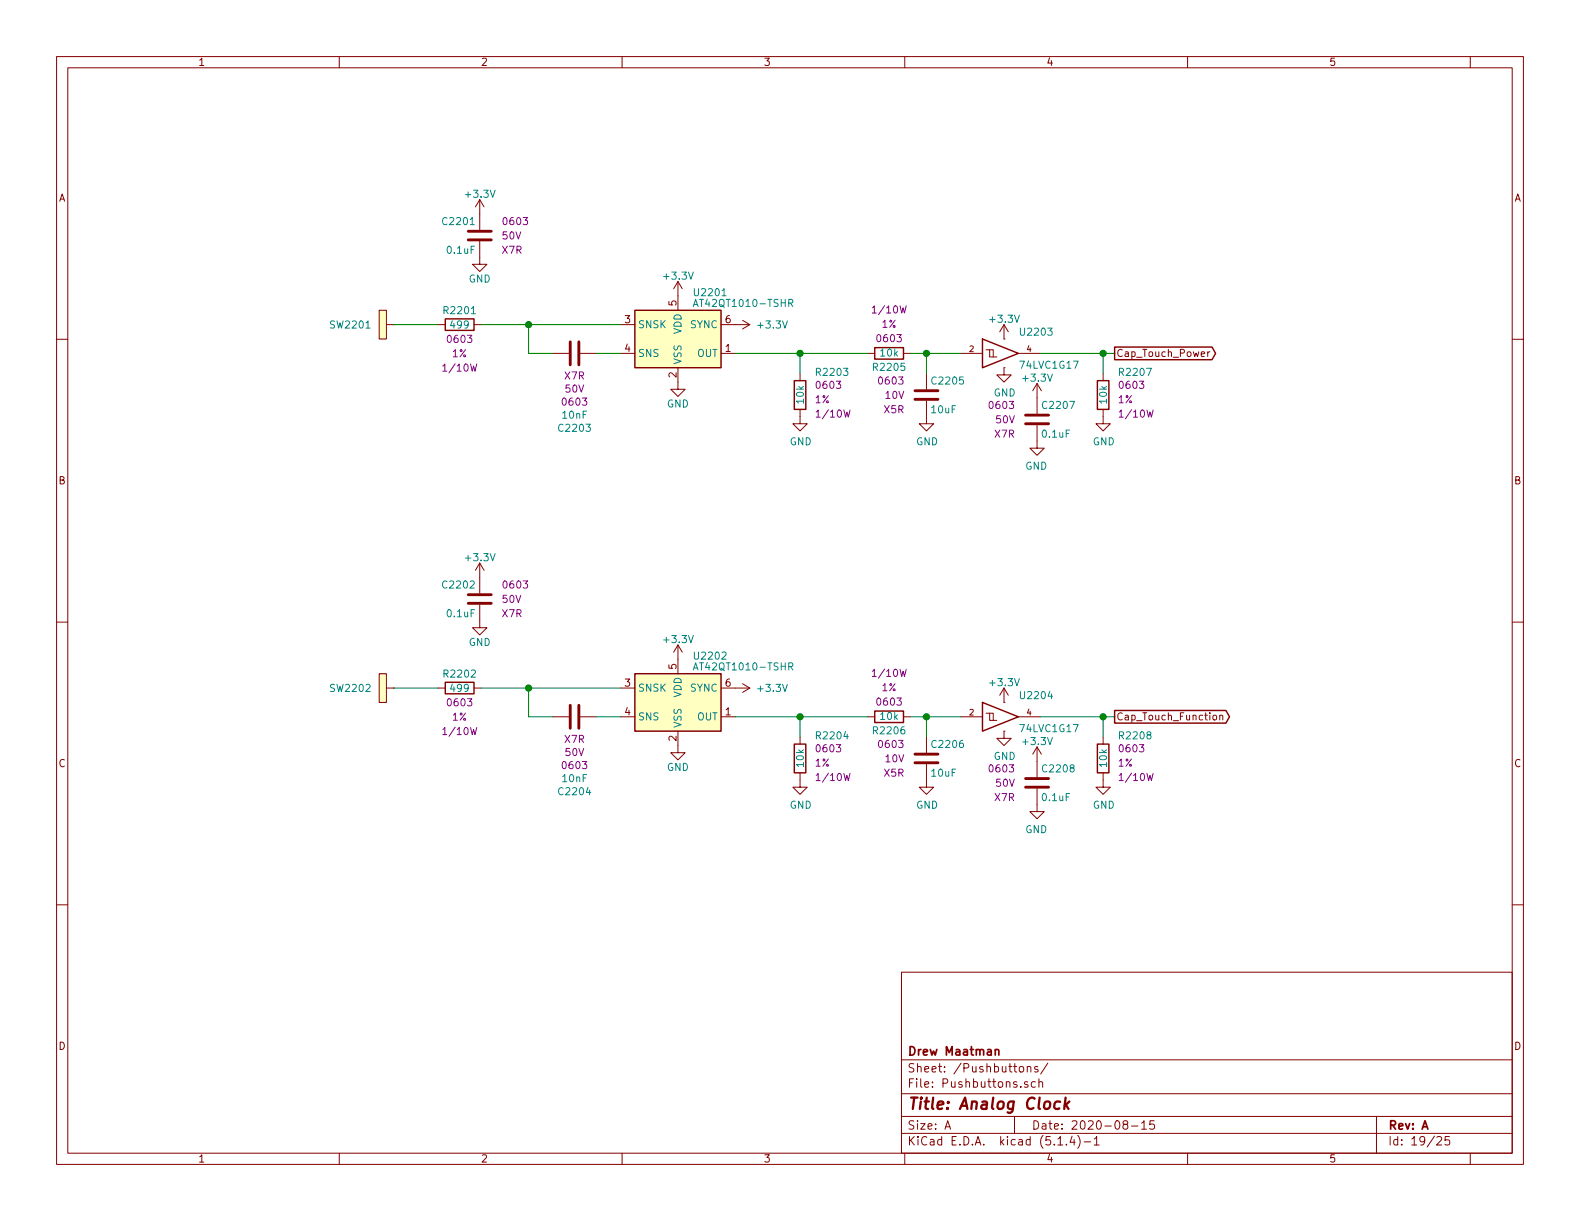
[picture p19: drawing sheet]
<svg xmlns="http://www.w3.org/2000/svg" width="279mm" height="216mm" viewBox="0 0 279 216" stroke-linecap="round" stroke-linejoin="round" font-family="sans-serif">
<defs><g id="words">
<text font-size="2.8" fill="#840000" x="160.4" y="196.2">Title: Analog Clock</text>
<g font-size="2.1" fill="#840000">
<text x="160.4" y="189.6">Sheet: /Pushbuttons/</text>
<text x="160.4" y="186.6">Drew Maatman</text>
<text x="160.4" y="192.3">File: Pushbuttons.sch</text>
<text x="160.4" y="202.5">KiCad E.D.A. kicad (5.1.4)-1</text>
<text x="160.4" y="199.7">Size: A</text>
<text x="182.4" y="199.7">Date: 2020-08-15</text>
<text x="245.4" y="199.7">Rev: A</text>
<text x="245.4" y="202.5">Id: 19/25</text>
</g>
<g font-size="1.8" fill="#840000">
<text x="35" y="11.6">1</text>
<text x="85" y="11.6">2</text>
<text x="135" y="11.6">3</text>
<text x="185" y="11.6">4</text>
<text x="235" y="11.6">5</text>
<text x="10.4" y="35.6">A</text>
<text x="267.8" y="35.6">A</text>
<text x="110.5" y="57.2">3</text>
<text x="119.6" y="54.1" transform="rotate(-90 119.6 54.1)">5</text>
<text x="128.3" y="57.2">6</text>
<text x="110.5" y="62.2">4</text>
<text x="128.3" y="62.2">1</text>
<text x="197.4" y="63.1">Cap_Touch_Power</text>
<text x="119.6" y="66.8" transform="rotate(-90 119.6 66.8)">2</text>
<text x="10.4" y="85.6">B</text>
<text x="267.8" y="85.6">B</text>
<text x="119.6" y="118.3" transform="rotate(-90 119.6 118.3)">5</text>
<text x="110.5" y="121.4">3</text>
<text x="128.3" y="121.4">6</text>
<text x="110.5" y="126.5">4</text>
<text x="119.6" y="131" transform="rotate(-90 119.6 131)">2</text>
<text x="128.3" y="126.5">1</text>
<text x="197.4" y="127.4">Cap_Touch_Function</text>
<text x="10.4" y="135.6">C</text>
<text x="267.8" y="135.6">C</text>
<text x="10.4" y="185.6">D</text>
<text x="267.8" y="185.6">D</text>
<text x="35" y="205.5">1</text>
<text x="85" y="205.5">2</text>
<text x="135" y="205.5">3</text>
<text x="185" y="205.5">4</text>
<text x="235" y="205.5">5</text>
</g>
<g font-size="1.8" fill="#008484">
<text x="82.5" y="35">+3.3V</text>
<text x="78.5" y="39.8">C2201</text>
<text x="79.2" y="44.9">0.1uF</text>
<text x="82.9" y="50">GND</text>
<text x="117.6" y="49.5">+3.3V</text>
<text x="123" y="52.4">U2201</text>
<text x="58.6" y="58.1">SW2201</text>
<text x="78.7" y="55.5">R2201</text>
<text x="79.8" y="58.1">499</text>
<text x="112.8" y="58">SNSK</text>
<text x="120.5" y="59.1" transform="rotate(-90 120.5 59.1)">VDD</text>
<text x="122.1" y="58">SYNC</text>
<text x="123.4" y="54.3">AT42QT1010-TSHR</text>
<text x="134.2" y="58.1">+3.3V</text>
<text x="175.2" y="57.1">+3.3V</text>
<text x="180.6" y="59.4">U2203</text>
<text x="112.8" y="63.1">SNS</text>
<text x="120.5" y="64.5" transform="rotate(-90 120.5 64.5)">VSS</text>
<text x="123.3" y="63.1">OUT</text>
<text x="154.6" y="65.6">R2205</text>
<text x="155.8" y="63">10k</text>
<text x="180.6" y="65.2">74LVC1G17</text>
<text x="142.2" y="71.3" transform="rotate(-90 142.2 71.3)">10k</text>
<text x="144.6" y="66.5">R2203</text>
<text x="165" y="68">C2205</text>
<text x="175.7" y="70.1">GND</text>
<text x="181.1" y="67.5">+3.3V</text>
<text x="195.8" y="71.3" transform="rotate(-90 195.8 71.3)">10k</text>
<text x="198.1" y="66.5">R2207</text>
<text x="99" y="76.4">C2203</text>
<text x="99.5" y="74">10nF</text>
<text x="117.9" y="72.1">GND</text>
<text x="164.8" y="73.1">10uF</text>
<text x="184.4" y="77.4">0.1uF</text>
<text x="184.6" y="72.3">C2207</text>
<text x="139.6" y="78.7">GND</text>
<text x="162" y="78.7">GND</text>
<text x="181.3" y="83.1">GND</text>
<text x="193.2" y="78.7">GND</text>
<text x="82.5" y="99.2">+3.3V</text>
<text x="78.5" y="104.1">C2202</text>
<text x="79.2" y="109.1">0.1uF</text>
<text x="117.6" y="113.7">+3.3V</text>
<text x="78.7" y="119.8">R2202</text>
<text x="82.9" y="114.2">GND</text>
<text x="123" y="116.6">U2202</text>
<text x="123.4" y="118.5">AT42QT1010-TSHR</text>
<text x="58.6" y="122.4">SW2202</text>
<text x="79.8" y="122.4">499</text>
<text x="112.8" y="122.3">SNSK</text>
<text x="120.5" y="123.4" transform="rotate(-90 120.5 123.4)">VDD</text>
<text x="122.1" y="122.3">SYNC</text>
<text x="134.2" y="122.4">+3.3V</text>
<text x="175.2" y="121.3">+3.3V</text>
<text x="180.6" y="123.6">U2204</text>
<text x="112.8" y="127.4">SNS</text>
<text x="120.5" y="128.8" transform="rotate(-90 120.5 128.8)">VSS</text>
<text x="123.3" y="127.4">OUT</text>
<text x="144.6" y="130.7">R2204</text>
<text x="154.6" y="129.8">R2206</text>
<text x="155.8" y="127.3">10k</text>
<text x="180.6" y="129.5">74LVC1G17</text>
<text x="181.1" y="131.7">+3.3V</text>
<text x="198.1" y="130.7">R2208</text>
<text x="117.9" y="136.3">GND</text>
<text x="142.2" y="135.6" transform="rotate(-90 142.2 135.6)">10k</text>
<text x="164.8" y="137.3">10uF</text>
<text x="165" y="132.3">C2206</text>
<text x="175.7" y="134.4">GND</text>
<text x="184.6" y="136.6">C2208</text>
<text x="195.8" y="135.6" transform="rotate(-90 195.8 135.6)">10k</text>
<text x="99" y="140.6">C2204</text>
<text x="99.5" y="138.3">10nF</text>
<text x="139.6" y="143">GND</text>
<text x="162" y="143">GND</text>
<text x="184.4" y="141.7">0.1uF</text>
<text x="193.2" y="143">GND</text>
<text x="181.3" y="147.3">GND</text>
</g>
<g font-size="1.8" fill="#840084">
<text x="89.2" y="39.8">0603</text>
<text x="88.8" y="44.9">X7R</text>
<text x="88.9" y="42.3">50V</text>
<text x="154.7" y="55.4">1/10W</text>
<text x="156" y="58">1%</text>
<text x="78.7" y="65.7">1/10W</text>
<text x="79.3" y="60.6">0603</text>
<text x="80" y="63.2">1%</text>
<text x="155.3" y="60.5">0603</text>
<text x="99.6" y="71.7">0603</text>
<text x="99.9" y="67.1">X7R</text>
<text x="100" y="69.4">50V</text>
<text x="144.1" y="71.3">1%</text>
<text x="144.6" y="68.8">0603</text>
<text x="155.6" y="68">0603</text>
<text x="156.6" y="70.5">10V</text>
<text x="197.7" y="71.3">1%</text>
<text x="198.1" y="68.8">0603</text>
<text x="144.8" y="73.8">1/10W</text>
<text x="156.4" y="73.1">X5R</text>
<text x="175.1" y="72.3">0603</text>
<text x="175.9" y="77.4">X7R</text>
<text x="176.2" y="74.9">50V</text>
<text x="198.3" y="73.8">1/10W</text>
<text x="88.9" y="106.6">50V</text>
<text x="89.2" y="104.1">0603</text>
<text x="88.8" y="109.1">X7R</text>
<text x="154.7" y="119.7">1/10W</text>
<text x="79.3" y="124.9">0603</text>
<text x="155.3" y="124.8">0603</text>
<text x="156" y="122.2">1%</text>
<text x="78.7" y="130">1/10W</text>
<text x="80" y="127.4">1%</text>
<text x="99.9" y="131.4">X7R</text>
<text x="99.6" y="136">0603</text>
<text x="100" y="133.7">50V</text>
<text x="144.1" y="135.6">1%</text>
<text x="144.6" y="133">0603</text>
<text x="155.6" y="132.3">0603</text>
<text x="156.4" y="137.3">X5R</text>
<text x="156.6" y="134.8">10V</text>
<text x="175.1" y="136.6">0603</text>
<text x="197.7" y="135.6">1%</text>
<text x="198.1" y="133">0603</text>
<text x="144.8" y="138.1">1/10W</text>
<text x="175.9" y="141.7">X7R</text>
<text x="176.2" y="139.1">50V</text>
<text x="198.3" y="138.1">1/10W</text>
</g>
<g font-size="1.4" fill="#840000">
<text x="171.4" y="62.2">2</text>
<text x="181.6" y="62.2">4</text>
<text x="171.4" y="126.5">2</text>
<text x="181.6" y="126.5">4</text>
</g>
</g></defs>
<g fill="none" stroke="#840000" stroke-width=".18">
<path d="M10 10h259.4v195.9h-259.4zM12 12h255.4v191.9h-255.4zM60 10v2M110 10v2M160 10v2M210 10v2M260 10v2M84.8 35.3v5.3M84.8 35.3l-.7 1.3M84.8 35.3l.8 1.3M10 60h2M67.1 54.9h1.2v5h-1.2z"/>
<path d="M68.3 57.4h1.3M69.6 57.4h.1M77.5 57.4h1.2M83.8 57.4h1.3M84.8 42.7v4h1.3l-1.3 1.3-1.2-1.3h1.2M109.7 57.4h2.6M119.9 49.8v5.1M119.9 49.8l-.8 1.3M119.9 49.8l.7 1.3M127.5 57.4h5.1M131.3 56.6l1.3 .8M132.6 57.4l-1.3 .8"/>
<path d="M177.5 59.9h.1M177.5 57.4v2.5M177.5 57.4l-.7 1.3M177.5 57.4l.8 1.3M267.4 60h2M97.8 62.5h2.8M102.6 62.5h2.8M109.7 62.5h2.6M119.9 65v3.8h-1.3l1.3 1.3 1.3-1.3h-1.3M127.5 62.5h2.5M141.5 72.4v2.5h1.2l-1.2 1.3-1.3-1.3h1.3M141.5 66v1.3"/>
<path d="M153.4 62.5h1.3M159.8 62.5h1.2M163.8 70.9v4h1.3l-1.3 1.3-1.2-1.3h1.2M163.8 66v2.8M169.9 62.5h3.8M174.4 61.8h.6v1.3h1.3M175 61.8h.6v1.3M177.5 65h.1M177.5 65v1.3h1.3l-1.3 1.3-1.2-1.3h1.2M180.1 62.5h3.8M183.4 75.2v4h-1.3l1.3 1.3 1.3-1.3h-1.3M183.4 67.8v5.4"/>
<path d="M183.4 67.8l-.8 1.3M183.4 67.8l.7 1.3M195.1 72.4v2.5h1.2l-1.2 1.3-1.3-1.3h1.3M195.1 66v1.3M213.6 62.2v.8M213.9 62.2l-.3 .2M84.8 99.6v5.3M84.8 99.6l-.7 1.2M84.8 99.6l.8 1.2M10 110h2M67.1 119.1h1.2v5.1h-1.2zM84.8 106.9v4.1h1.3l-1.3 1.3-1.2-1.3h1.2"/>
<path d="M119.9 114v5.1M119.9 114l-.8 1.3M119.9 114l.7 1.3M267.4 110h2M68.3 121.7h1.3M69.6 121.7h.1M77.5 121.7h1.2M83.8 121.7h1.3M97.8 126.7h2.8M102.6 126.7h2.8M109.7 126.7h2.6M109.7 121.7h2.6"/>
<path d="M119.9 129.3v3.8h-1.3l1.3 1.3 1.3-1.3h-1.3M127.5 126.7h2.5M127.5 121.7h5.1M131.3 120.9l1.3 .8M132.6 121.7l-1.3 .7M141.5 136.7v2.5h1.2l-1.2 1.3-1.3-1.3h1.3M141.5 130.3v1.3M153.4 126.7h1.3M159.8 126.7h1.2M163.8 135.1v4.1h1.3l-1.3 1.3-1.2-1.3h1.2M163.8 130.3v2.8M169.9 126.7h3.8"/>
<path d="M174.4 126.1h.6v1.3h1.3M175 126.1h.6v1.3M177.5 129.3v1.3h1.3l-1.3 1.2-1.2-1.2h1.2M177.5 129.3h.1M177.5 124.2h.1M177.5 121.7l-.7 1.2M177.5 121.7v2.5M177.5 121.7l.8 1.2M180.1 126.7h3.8M183.4 139.4v4.1h-1.3l1.3 1.3 1.3-1.3h-1.3M183.4 132.1v5.3M183.4 132.1l-.8 1.3"/>
<path d="M183.4 132.1l.7 1.3M195.1 136.7v2.5h1.2l-1.2 1.3-1.3-1.3h1.3M195.1 130.3v1.3M214.5 126.6l.2-.1 .4 .1v.5l-.1 .2h-.3l-.2-.1zM215.7 126.6l.2-.1h.3v.8M215.7 126.5v.8M10 160h2M267.4 160h2M159.4 171.9h108v32h-108zM159.4 197.4h108M159.4 193.4h108M159.4 187.4h108"/>
<path d="M167.1 199.7l.5-1.5 .5 1.5M167.2 199.2h.8M179.4 197.4v3M180.3 188.7l.2-.1 .4 .1v.7l-.2 .2-.4-.2zM181.7 188.7l.2-.1h.3l.1 1M181.7 188.6v1M181.7 191.3a.37 .37 0 0 0-.5 .2v.2l.5 .1 .1 .2-.2 .3-.4-.1M183.1 191.3h-.4l-.3 .2v.6l.3 .2 .4-.1M183.5 188.6h-.3l-.2 .2v.2l.5 .1v.4h-.5M183.7 191.4l.1-.1a.37 .37 0 0 1 .6 .2v.8M183.7 190.8v1.5M185.3 188l-1.3 1.9"/>
<path d="M198.9 198.8l-.3-.3 .1-.2a.48 .48 0 0 1 .6-.1l.1 .3-.1 .3-.6 .1a.48 .48 0 0 0 0 .6l.2 .2 .5-.2v-.4l-.2-.3M200.1 199.1h1.1M201.9 198.6l.4-.4v1.5M201.9 199.7h.8M204.1 198.2h-.7l-.1 .7 .2-.1h.5l.2 .2-.1 .5-.2 .2-.6-.2M243.4 197.4v6.5M60 203.9v2M110 203.9v2M159.4 200.4h108M160 203.9v2M187.1 202.5h.8M188.6 202.3v.2"/>
<path d="M189.6 200.9l-.4 1.1h.9M189.9 201.5v1M190.6 200.8a1.71 1.71 0 0 1 0 2.2M191.7 201.9h1.2M193.5 201.4l.4-.4v1.5M193.5 202.5h.9M210 203.9v2M254.1 201.1l.2-.1h.4l.2 .4-.9 1.1h.9M256.3 201h-.7l-.1 .7 .2-.2 .5 .1 .2 .2-.1 .5-.2 .2-.6-.2M260 203.9v2"/>
</g>
<path d="M187.5 194.8a.68 .68 0 0 0-1 .3l-.1 .6 .2 .3 .1 .1 .6-.1M188.4 194.1l-.2 2M188.5 195.3l.5 .8M189.1 194.8l-.8 .7" fill="none" stroke="#840000" stroke-width=".41"/>
<path d="M176 185.7l.2-.1h.4v1M176 185.6v1" fill="none" stroke="#840000" stroke-width=".3"/>
<g fill="none" stroke="#840000" stroke-width=".51">
<path d="M82.8 42.4h4.1M82.8 40.9h4.1M100.8 60.5v4M102.4 60.5v4M161.8 70.6h4.1M161.8 69.1h4.1M181.4 74.9h4M181.4 73.4h4M82.8 106.7h4.1M82.8 105.2h4.1M100.8 124.7v4.1M102.4 124.7v4.1"/>
<path d="M161.8 134.9h4.1M161.8 133.4h4.1M181.4 139.2h4M181.4 137.7h4"/>
</g>
<g fill="none" stroke="#840000" stroke-width=".25">
<path d="M78.7 56.4h5.1v2h-5.1zM112.3 54.9h15.2v10.1h-15.2zM173.7 59.9l6.4 2.6-6.4 2.5zM140.5 67.3h2v5.1h-2zM154.7 61.5h5.1v2h-5.1zM194.1 67.3h2v5.1h-2zM197.1 61.4h17.2l.7 1.1-.7 1.1h-17.2zM112.3 119.1h15.2v10.2h-15.2zM78.7 120.7h5.1v2h-5.1zM140.5 131.6h2v5.1h-2zM154.7 125.7h5.1v2.1h-5.1zM173.7 124.2l6.4 2.5-6.4 2.6z"/>
<path d="M194.1 131.6h2v5.1h-2zM197.1 125.6h19.7l.6 1.1-.6 1.2h-19.7z"/>
</g>
<g fill="#ffffc2" stroke="#ffffc2" stroke-width=".18">
<path d="M112.3 119.1h15.2v10.2h-15.2z"/>
<path d="M112.3 54.9h15.2v10.1h-15.2z"/>
<path d="M67.1 119.1h1.2v5.1h-1.2z"/>
<path d="M67.1 54.9h1.2v5h-1.2z"/>
</g>
<path d="M122.6 54.2l.4-1.3 .4 1.3M122.7 53.8h.6M139.5 53.6l.6-.1 .1-.1-.1-.3-.1-.2h-.5v1.3M139.8 53.6l.4 .6M122.6 118.5l.4-1.3 .4 1.3M122.7 118.1h.6M139.5 117.9l.6-.1 .1-.2-.1-.3-.1-.1h-.5v1.3M139.8 117.9l.4 .6" fill="none" stroke="#008484" stroke-width=".18"/>
<g fill="none" stroke="#008400" stroke-width=".18">
<path d="M69.6 57.4h7.9M85.1 57.4h24.6M93.5 57.4v5.1h4.3M105.4 62.5h4.3M130 62.5h23.4M141.5 62.5v3.5M161 62.5h8.9M163.8 62.5v3.5M183.9 62.5h13.2M195.1 62.5v3.5M69.6 121.7h7.9M85.1 121.7h24.6"/>
<path d="M93.5 121.7v5h4.3M105.4 126.7h4.3M130 126.7h23.4M141.5 126.7v3.6M161 126.7h8.9M163.8 126.7v3.6M183.9 126.7h13.2M195.1 126.7v3.6"/>
</g>
<g fill="#008400" stroke="#008400" stroke-width=".25">
<circle cx="163.8" cy="62.5" r=".51"/>
<circle cx="93.5" cy="121.7" r=".51"/>
<circle cx="93.5" cy="57.4" r=".51"/>
<circle cx="195.1" cy="126.7" r=".51"/>
<circle cx="141.5" cy="126.7" r=".51"/>
<circle cx="141.5" cy="62.5" r=".51"/>
<circle cx="195.1" cy="62.5" r=".51"/>
<circle cx="163.8" cy="126.7" r=".51"/>
</g>
<use href="#words"/>
</svg>
